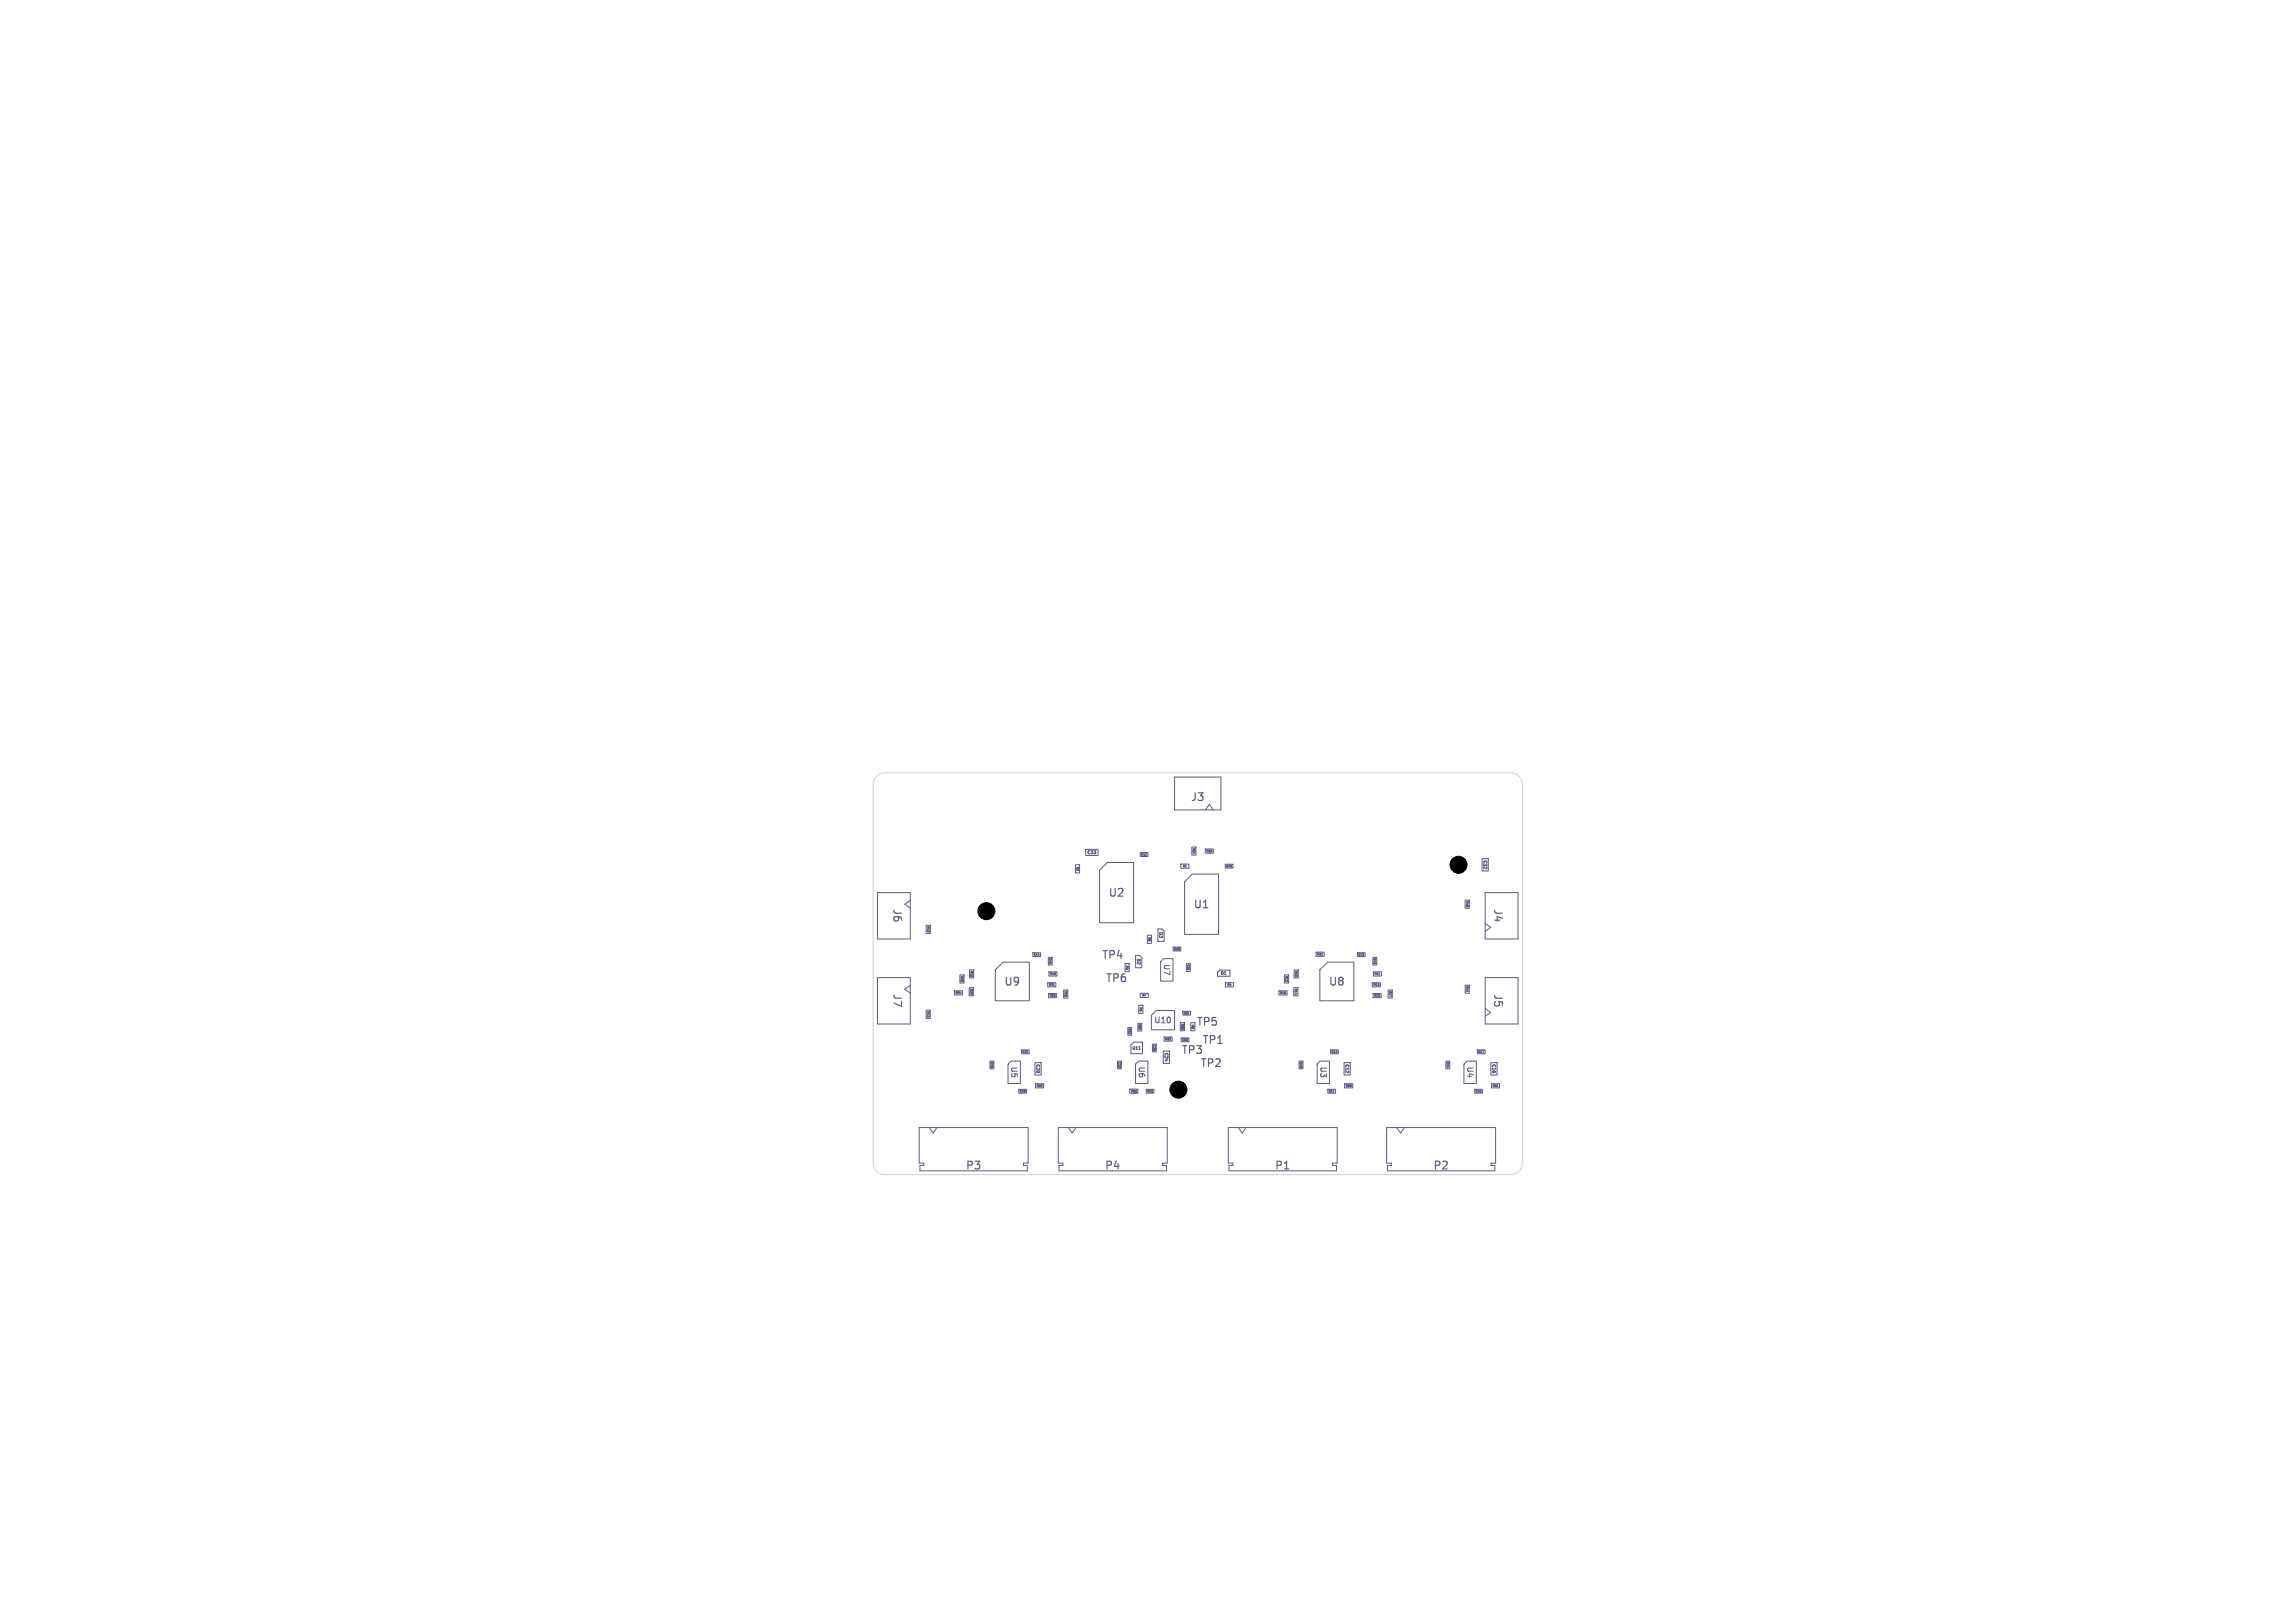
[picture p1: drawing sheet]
<svg xmlns="http://www.w3.org/2000/svg" width="297mm" height="210mm" viewBox="0 0 297 210" stroke-linecap="round" stroke-linejoin="round" font-family="sans-serif">
<defs><g id="words">
<g font-size="1.4" fill="#585d84">
<text x="154" y="103.9">J3</text>
<text x="187.6" y="112.6">H1</text>
<text x="115.4" y="117.5" transform="rotate(90 115.4 117.5)">J6</text>
<text x="126.5" y="118.6">H3</text>
<text x="143.4" y="116.2">U2</text>
<text x="154.4" y="117.7">U1</text>
<text x="193.2" y="117.5" transform="rotate(90 193.2 117.5)">J4</text>
<text x="142.5" y="124.3">TP4</text>
<text x="115.4" y="128.5" transform="rotate(90 115.4 128.5)">J7</text>
<text x="129.9" y="127.7">U9</text>
<text x="143" y="127.3">TP6</text>
<text x="171.9" y="127.7">U8</text>
<text x="193.2" y="128.5" transform="rotate(90 193.2 128.5)">J5</text>
<text x="152.8" y="136.6">TP3</text>
<text x="154.8" y="132.9">TP5</text>
<text x="155.5" y="135.3">TP1</text>
<text x="151.4" y="141.7">H2</text>
<text x="155.3" y="138.3">TP2</text>
<text x="124.9" y="151.5">P3</text>
<text x="142.9" y="151.5">P4</text>
<text x="164.9" y="151.5">P1</text>
<text x="185.4" y="151.5">P2</text>
</g>
<g font-size="1" fill="#585d84">
<text x="150.5" y="124.7" transform="rotate(90 150.5 124.7)">U7</text>
<text x="130.7" y="137.9" transform="rotate(90 130.7 137.9)">U5</text>
<text x="147.2" y="137.9" transform="rotate(90 147.2 137.9)">U6</text>
<text x="149.3" y="132.5">U10</text>
<text x="170.7" y="137.9" transform="rotate(90 170.7 137.9)">U3</text>
<text x="189.7" y="137.9" transform="rotate(90 189.7 137.9)">U4</text>
</g>
<g font-size=".6" fill="#585d84">
<text x="140.7" y="110.6">C33</text>
<text x="191.9" y="111.3" transform="rotate(90 191.9 111.3)">C32</text>
<text x="147.1" y="124" transform="rotate(90 147.1 124)">D2</text>
<text x="150" y="120.6" transform="rotate(90 150 120.6)">D3</text>
<text x="157.9" y="126.2">D1</text>
<text x="134" y="137.7" transform="rotate(90 134 137.7)">C20</text>
<text x="150.6" y="136.2" transform="rotate(90 150.6 136.2)">C24</text>
<text x="174" y="137.7" transform="rotate(90 174 137.7)">C12</text>
<text x="193" y="137.7" transform="rotate(90 193 137.7)">C16</text>
</g>
<text font-size=".5" fill="#585d84" x="146.5" y="135.9">U11</text>
<g font-size=".4" fill="#585d84">
<text x="139.2" y="112.1" transform="rotate(90 139.2 112.1)">R2</text>
<text x="153.1" y="112.3">R1</text>
<text x="154.3" y="109.7" transform="rotate(90 154.3 109.7)">R34</text>
<text x="156.1" y="110.3">R33</text>
<text x="119.9" y="119.8" transform="rotate(90 119.9 119.8)">R42</text>
<text x="189.7" y="116.6" transform="rotate(90 189.7 116.6)">R40</text>
<text x="125.5" y="125.6" transform="rotate(90 125.5 125.6)">R18</text>
<text x="145.7" y="124.9" transform="rotate(90 145.7 124.9)">R5</text>
<text x="148.6" y="121.2" transform="rotate(90 148.6 121.2)">R6</text>
<text x="167.5" y="125.6" transform="rotate(90 167.5 125.6)">R10</text>
<text x="170.4" y="123.7">R31</text>
<text x="119.9" y="130.8" transform="rotate(90 119.9 130.8)">R43</text>
<text x="123.6" y="128.7">R24</text>
<text x="124.3" y="126.3" transform="rotate(90 124.3 126.3)">R20</text>
<text x="125.5" y="127.9" transform="rotate(90 125.5 127.9)">R22</text>
<text x="135.7" y="127.6">R21</text>
<text x="135.8" y="129">R23</text>
<text x="135.9" y="126.2">R19</text>
<text x="137.7" y="128.2" transform="rotate(90 137.7 128.2)">R25</text>
<text x="147.4" y="130.3" transform="rotate(90 147.4 130.3)">R3</text>
<text x="147.8" y="129">R7</text>
<text x="158.8" y="127.6">R4</text>
<text x="165.6" y="128.7">R16</text>
<text x="166.3" y="126.3" transform="rotate(90 166.3 126.3)">R12</text>
<text x="167.5" y="127.9" transform="rotate(90 167.5 127.9)">R14</text>
<text x="177.7" y="127.6">R13</text>
<text x="177.8" y="129">R15</text>
<text x="177.9" y="126.2">R11</text>
<text x="179.7" y="128.2" transform="rotate(90 179.7 128.2)">R17</text>
<text x="189.7" y="127.6" transform="rotate(90 189.7 127.6)">R41</text>
<text x="150.8" y="134.6">R32</text>
<text x="152.8" y="132.4" transform="rotate(90 152.8 132.4)">R30</text>
<text x="154.2" y="132.6" transform="rotate(90 154.2 132.6)">R8</text>
<text x="134.1" y="140.7">R52</text>
<text x="146.3" y="141.4">R53</text>
<text x="174.1" y="140.7">R50</text>
<text x="193.1" y="140.7">R51</text>
</g>
<g font-size=".3" fill="#585d84">
<text x="147.7" y="110.8">C41</text>
<text x="158.7" y="112.3">C40</text>
<text x="133.8" y="123.7">C44</text>
<text x="135.7" y="124" transform="rotate(90 135.7 124)">C45</text>
<text x="151.9" y="123">C30</text>
<text x="153.6" y="124.8" transform="rotate(90 153.6 124.8)">C31</text>
<text x="175.8" y="123.7">C42</text>
<text x="177.7" y="124" transform="rotate(90 177.7 124)">C43</text>
<text x="153.2" y="131.3">C51</text>
<text x="128.2" y="137.4" transform="rotate(90 128.2 137.4)">C18</text>
<text x="132.3" y="136.3">C21</text>
<text x="144.7" y="137.4" transform="rotate(90 144.7 137.4)">C22</text>
<text x="146" y="133.1" transform="rotate(90 146 133.1)">C53</text>
<text x="147.3" y="132.5" transform="rotate(90 147.3 132.5)">C52</text>
<text x="149.2" y="135.2" transform="rotate(90 149.2 135.2)">C25</text>
<text x="153" y="134.7">C50</text>
<text x="168.2" y="137.4" transform="rotate(90 168.2 137.4)">C10</text>
<text x="172.3" y="136.3">C13</text>
<text x="187.2" y="137.4" transform="rotate(90 187.2 137.4)">C14</text>
<text x="191.3" y="136.3">C17</text>
<text x="131.9" y="141.4">C19</text>
<text x="148.4" y="141.4">C23</text>
<text x="171.9" y="141.4">C11</text>
<text x="190.9" y="141.4">C15</text>
</g>
</g></defs>
<g fill="none" stroke="#585d84" stroke-width=".13">
<path d="M113.6 115.5h4.2v6h-4.2zM117.8 116.5l-.7 .5 .7 .5M119.9 119.7h.5v1.1h-.5zM139.2 111.9h.5v1.1h-.5zM140.5 109.9h1.6v.8h-1.6zM143.3 111.6h3.4v7.8h-4.4v-6.8zM147.6 110.3h1v.5h-1zM148.2 110.7h.2M152 100.6h6v4.2h-6zM152.8 111.8h1.1v.5h-1.1zM154.2 109.6h.6v1.1h-.6zM154.3 113.1h3.4v7.8h-4.4v-6.8z"/>
<path d="M156 109.9h1v.5h-1zM156 104.8l.5-.7 .5 .7M158.6 111.8h1v.5h-1zM189.6 116.5h.5v1h-.5zM191.8 111.1h.8v1.6h-.8zM192.2 115.5h4.3v6h-4.3zM192.2 119.5l.7 .5-.7 .5M113.6 126.5h4.2v6h-4.2zM117.8 127.5l-.7 .5 .7 .5M119.9 130.7h.5v1.1h-.5zM123.5 128.2h1.1v.5h-1.1zM124.2 126.2h.6v1h-.6z"/>
<path d="M125.4 127.8h.6v1.1h-.6zM125.5 125.5h.5v1.1h-.5zM128.1 137.3h.5v1h-.5zM129.8 124.5h3.4v5h-4.4v-4zM130.9 137.3h1.2v2.9h-1.6v-2.5zM132.2 135.9h1v.5h-1zM132.9 136.2h.1M133.7 123.3h1v.5h-1zM133.9 137.5h.8v1.6h-.8zM135.6 127.2h1v.5h-1zM135.7 123.9h.5v1h-.5zM135.7 128.6h1v.5h-1z"/>
<path d="M135.7 125.8h1.1v.5h-1.1zM136.3 127.5h.1M137.6 128.1h.6v1.1h-.6zM144.6 137.3h.5v1h-.5zM145.6 124.7h.5v1h-.5zM146 133h.5v1h-.5zM146.7 134.9h1.2v1.5h-1.5v-1.2zM147 123.6h.5l.3 .3v1.3h-.8zM147.3 132.4h.5v1h-.5zM147.4 137.3h1.2v2.9h-1.6v-2.5zM147.4 130.1h.5v1h-.5zM147.4 135.8h.2"/>
<path d="M147.6 128.5h1v.6h-1zM148.5 121h.5v1.1h-.5zM149.1 135.1h.5v1h-.5zM149.6 130.8h2.4v2.5h-3v-1.9zM149.9 120.2h.5l.3 .3v1.3h-.8zM150.5 136h.8v1.6h-.8zM150.6 124.1h1.2v2.9h-1.6v-2.5zM150.6 134.2h1.1v.5h-1.1zM151.8 122.6h1v.5h-1zM152.7 132.3h.6v1.1h-.6zM152.9 134.3h1v.5h-1zM153.1 130.9h1v.5h-1z"/>
<path d="M153.5 124.7h.5v1h-.5zM153.7 125.4v.1M153.7 131.2h.2M154.1 132.3h.5v1.1h-.5zM157.9 125.5h1.3v.8h-1.6v-.5zM158.6 127.2h1v.5h-1zM165.5 128.2h1.1v.5h-1.1zM166.2 126.2h.6v1h-.6zM167.4 127.8h.6v1.1h-.6zM167.5 125.5h.5v1.1h-.5zM168.1 137.3h.5v1h-.5zM170.3 123.2h1.1v.5h-1.1z"/>
<path d="M170.5 137.7l.4-.4h1.2v2.9h-1.6zM171 123.6h.2M171.8 124.5h3.4v5h-4.4v-4zM172.2 135.9h1v.5h-1zM173.9 137.5h.8v1.6h-.8zM175.7 123.3h1v.5h-1zM177.6 127.2h1v.5h-1zM177.7 123.9h.5v1h-.5zM177.7 128.6h1v.5h-1zM177.7 125.8h1.1v.5h-1.1zM178.4 126.1h.2M179.6 128.1h.6v1.1h-.6z"/>
<path d="M187.1 137.3h.5v1h-.5zM189.5 137.7l.4-.4h1.2v2.9h-1.6zM189.6 127.5h.5v1h-.5zM189.8 128.2v.1M191.2 135.9h1v.5h-1zM192.2 126.5h4.3v6h-4.3zM192.2 130.5l.7 .5-.7 .5M192.9 137.5h.8v1.6h-.8zM119 145.9h14.1v4.6h-.6v.3h.5v.7h-13.9v-.7h.5v-.3h-.6zM120.3 145.9l.5 .7 .5-.7M131.8 141h1v.5h-1zM134 140.2h1.1v.6h-1.1z"/>
<path d="M137 145.9h14.1v4.6h-.6v.3h.5v.7h-13.9v-.7h.5v-.3h-.6zM138.3 145.9l.5 .7 .5-.7M146.2 140.9h1.1v.6h-1.1zM148.3 141h1v.5h-1zM159 145.9h14.1v4.6h-.6v.3h.5v.7h-13.9v-.7h.5v-.3h-.6zM160.3 145.9l.5 .7 .5-.7M171.8 141h1v.5h-1zM172.5 141.3h.2M174 140.2h1.1v.6h-1.1zM179.5 145.9h14.1v4.6h-.6v.3h.5v.7h-13.9v-.7h.5v-.3h-.6zM180.8 145.9l.5 .7 .5-.7M190.8 141h1v.5h-1z"/>
<path d="M193 140.2h1.1v.6h-1.1zM193.7 140.6h.2"/>
</g>
<path d="M113.4 100.4l.5-.3 .6-.1h81a1.5 1.5 0 0 1 1.5 1.5v49a1.5 1.5 0 0 1-1.5 1.5h-81a1.5 1.5 0 0 1-1.5-1.5v-49l.1-.5z" fill="none" stroke="#d0d2cd" stroke-width=".13"/>
<g fill="#000" stroke="#000" stroke-width=".13">
<circle cx="127.7" cy="117.9" r="1.1"/>
<circle cx="188.8" cy="111.9" r="1.1"/>
<circle cx="152.5" cy="141" r="1.1"/>
</g>
<use href="#words"/>
</svg>
